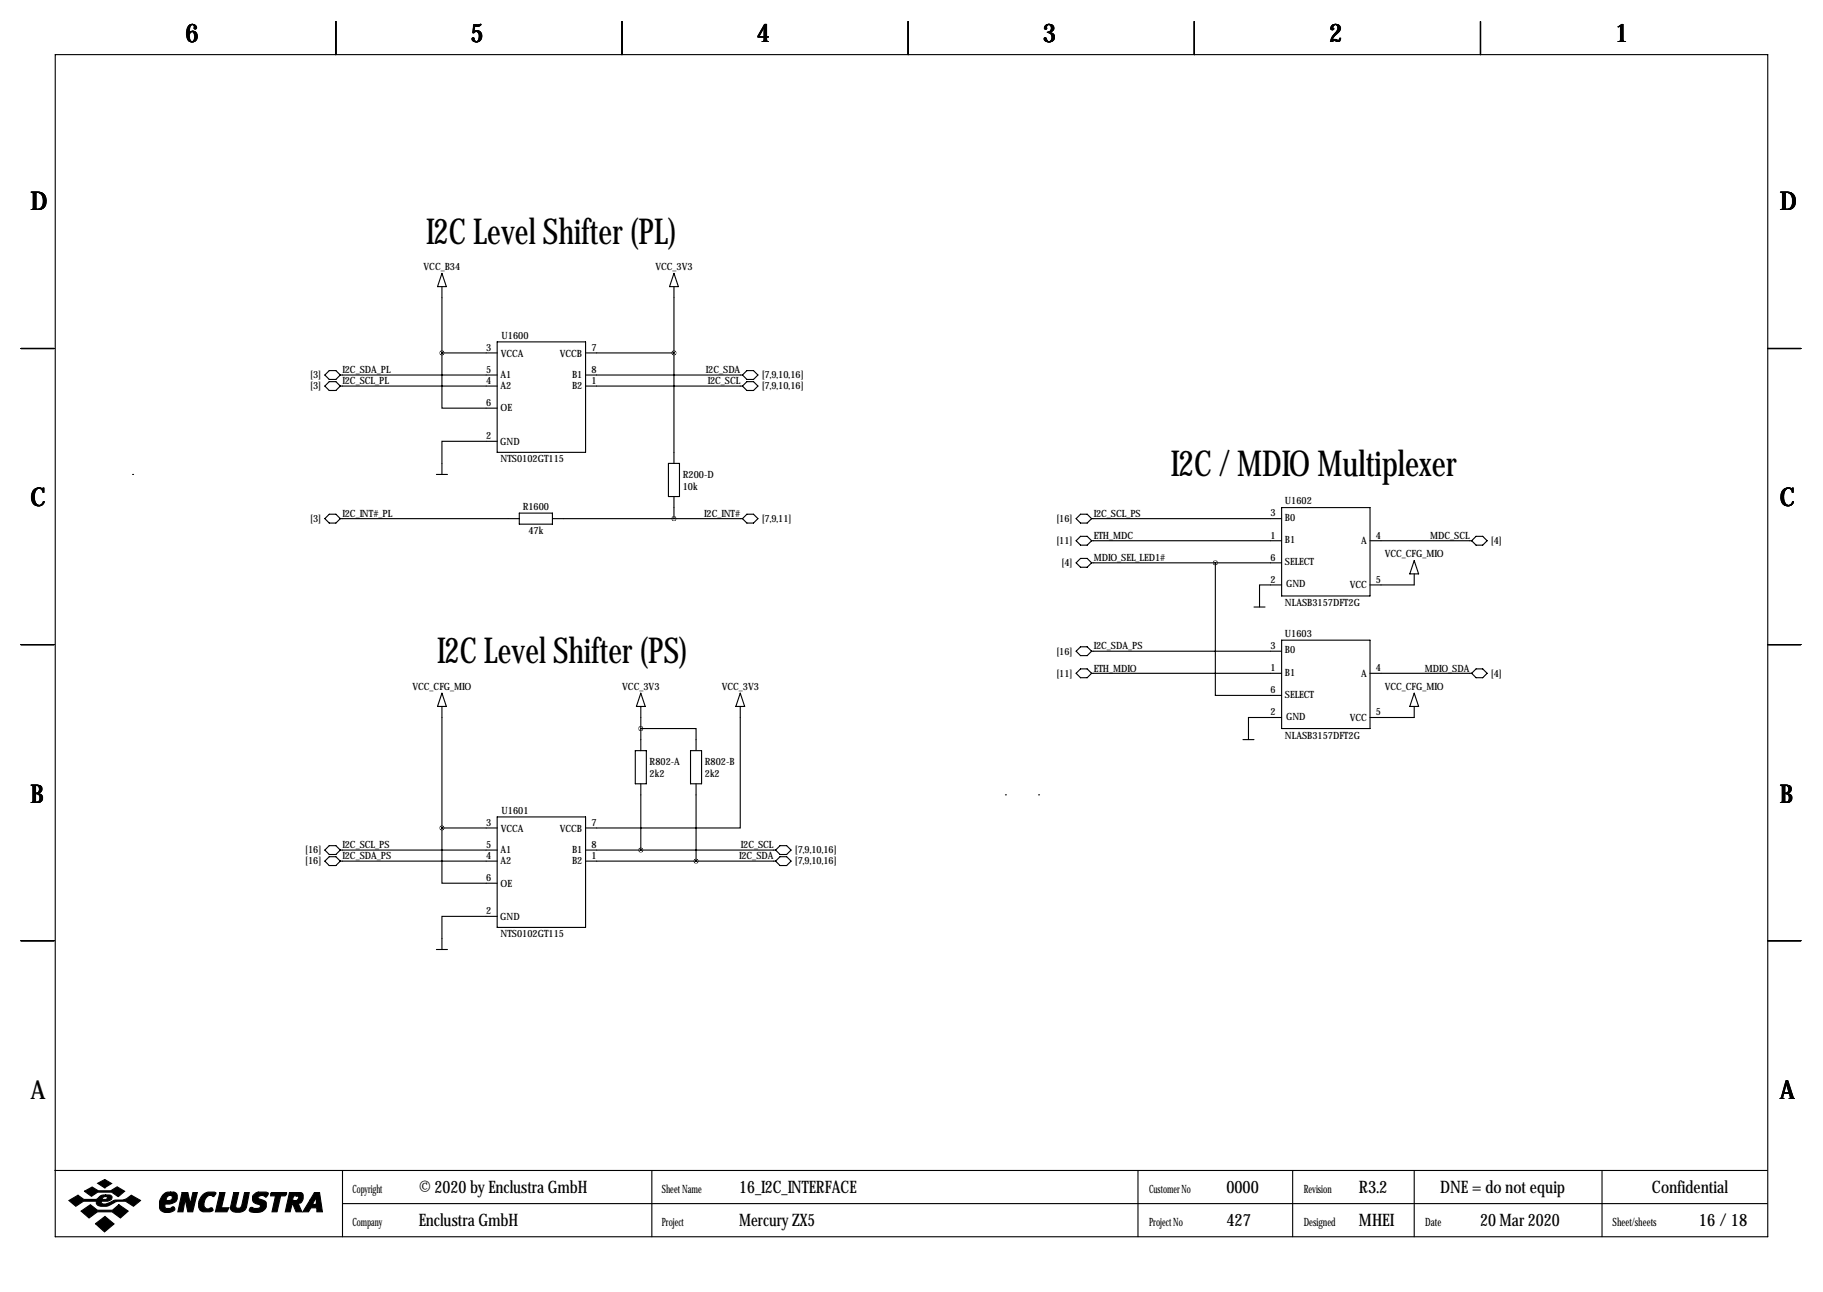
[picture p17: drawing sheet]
<svg xmlns="http://www.w3.org/2000/svg" width="419mm" height="297mm" viewBox="0 0 419 297" stroke-linecap="round" stroke-linejoin="round" font-family="sans-serif">
<defs><g id="words">
<g font-size="8.2">
<text x="98" y="56.1">I2C Level Shifter (PL)</text>
<text x="269.2" y="109.5">I2C / MDIO Multiplexer</text>
<text x="100.5" y="152.4">I2C Level Shifter (PS)</text>
</g>
<g font-size="5.9">
<text x="42.7" y="9.8">6</text>
<text x="108.2" y="9.8">5</text>
<text x="174" y="9.8">4</text>
<text x="239.8" y="9.8">3</text>
<text x="305.6" y="9.8">2</text>
<text x="371.3" y="9.8">1</text>
<text x="7" y="48.4">D</text>
<text x="409.2" y="48.4">D</text>
<text x="7" y="116.4">C</text>
<text x="409.2" y="116.4">C</text>
<text x="7" y="184.5">B</text>
<text x="409.2" y="184.5">B</text>
<text x="7" y="252.6">A</text>
<text x="409.2" y="252.6">A</text>
</g>
<g font-size="4">
<text x="96.3" y="274.2">© 2020 by Enclustra GmbH</text>
<text x="169.9" y="274.2">16_I2C_INTERFACE</text>
<text x="281.9" y="274.2">0000</text>
<text x="312.4" y="274.2">R3.2</text>
<text x="331.1" y="274.2">DNE = do not equip</text>
<text x="379.8" y="274.2">Confidential</text>
<text x="96.3" y="281.8">Enclustra GmbH</text>
<text x="169.9" y="281.8">Mercury ZX5</text>
<text x="281.9" y="281.8">427</text>
<text x="312.4" y="281.8">MHEI</text>
<text x="340.3" y="281.8">20 Mar 2020</text>
<text x="390.6" y="281.8">16/ 18</text>
</g>
<g font-size="2.6">
<text x="81" y="274.2">Copyright</text>
<text x="152.1" y="274.2">Sheet Name</text>
<text x="264.2" y="274.2">Customer No</text>
<text x="299.7" y="274.2">Revision</text>
<text x="81" y="281.8">Company</text>
<text x="152.1" y="281.8">Project</text>
<text x="264.2" y="281.8">Project No</text>
<text x="299.7" y="281.8">Designed</text>
<text x="327.7" y="281.8">Date</text>
<text x="370.7" y="281.8">Sheet/sheets</text>
</g>
<g font-size="2.3">
<text x="97.4" y="62.1">VCC_B34</text>
<text x="150.7" y="62.1">VCC_3V3</text>
<text x="115.3" y="77.8">U1600</text>
<text x="111.8" y="80.6">3</text>
<text x="115.1" y="82">VCCA</text>
<text x="128.7" y="82">VCCB</text>
<text x="136" y="80.6">7</text>
<text x="71.3" y="87">[3]</text>
<text x="71.3" y="89.5">[3]</text>
<text x="78.7" y="85.8">I2C_SDA_PL</text>
<text x="78.7" y="88.4">I2C_SCL_PL</text>
<text x="111.8" y="85.7">5</text>
<text x="111.8" y="88.3">4</text>
<text x="115.1" y="87">A1</text>
<text x="115.1" y="89.5">A2</text>
<text x="131.5" y="87">B1</text>
<text x="131.5" y="89.5">B2</text>
<text x="136" y="85.7">8</text>
<text x="136" y="88.3">1</text>
<text x="162.3" y="85.8">I2C_SDA</text>
<text x="162.7" y="88.4">I2C_SCL</text>
<text x="175.1" y="87">[7,9,10,16]</text>
<text x="175.1" y="89.5">[7,9,10,16]</text>
<text x="111.8" y="93.3">6</text>
<text x="115.1" y="94.6">OE</text>
<text x="111.8" y="101">2</text>
<text x="115" y="102.3">GND</text>
<text x="115.1" y="106.3">NTS0102GT115</text>
<text x="157" y="109.8">R200-D</text>
<text x="157" y="112.6">10k</text>
<text x="78.7" y="118.8">I2C_INT#_PL</text>
<text x="120.2" y="117.2">R1600</text>
<text x="161.9" y="118.8">I2C_INT#</text>
<text x="251.5" y="118.8">I2C_SCL_PS</text>
<text x="292.1" y="118.7">3</text>
<text x="295.4" y="119.8">B0</text>
<text x="295.4" y="115.9">U1602</text>
<text x="71.3" y="120">[3]</text>
<text x="121.5" y="122.8">47k</text>
<text x="175.1" y="120">[7,9,11]</text>
<text x="242.9" y="125.1">[11]</text>
<text x="242.9" y="120">[16]</text>
<text x="251.5" y="123.9">ETH_MDC</text>
<text x="292.1" y="123.8">1</text>
<text x="295.4" y="124.8">B1</text>
<text x="312.9" y="125.1">A</text>
<text x="316.3" y="123.8">4</text>
<text x="328.8" y="123.9">MDC_SCL</text>
<text x="342.7" y="125.1">[4]</text>
<text x="244" y="130.2">[4]</text>
<text x="251.5" y="129">MDIO_SEL_LED1#</text>
<text x="292.1" y="128.9">6</text>
<text x="295.4" y="129.9">SELECT</text>
<text x="318.3" y="128.1">VCC_CFG_MIO</text>
<text x="292.1" y="134">2</text>
<text x="295.7" y="135">GND</text>
<text x="310.3" y="135.2">VCC</text>
<text x="316.3" y="134">5</text>
<text x="295.4" y="139.3">NLASB3157DFT2G</text>
<text x="251.5" y="149.3">I2C_SDA_PS</text>
<text x="292.1" y="149.2">3</text>
<text x="295.4" y="146.4">U1603</text>
<text x="242.9" y="155.6">[11]</text>
<text x="242.9" y="150.5">[16]</text>
<text x="251.5" y="154.4">ETH_MDIO</text>
<text x="292.1" y="154.3">1</text>
<text x="295.4" y="150.2">B0</text>
<text x="295.4" y="155.3">B1</text>
<text x="312.9" y="155.6">A</text>
<text x="316.3" y="154.3">4</text>
<text x="327.6" y="154.4">MDIO_SDA</text>
<text x="342.7" y="155.6">[4]</text>
<text x="94.8" y="158.6">VCC_CFG_MIO</text>
<text x="143.1" y="158.6">VCC_3V3</text>
<text x="165.9" y="158.6">VCC_3V3</text>
<text x="292.1" y="159.4">6</text>
<text x="295.4" y="160.4">SELECT</text>
<text x="318.3" y="158.6">VCC_CFG_MIO</text>
<text x="292.1" y="164.5">2</text>
<text x="295.7" y="165.5">GND</text>
<text x="310.3" y="165.7">VCC</text>
<text x="316.3" y="164.5">5</text>
<text x="295.4" y="169.8">NLASB3157DFT2G</text>
<text x="149.4" y="175.9">R802-A</text>
<text x="149.4" y="178.7">2k2</text>
<text x="162.1" y="175.9">R802-B</text>
<text x="162.1" y="178.7">2k2</text>
<text x="111.8" y="189.9">3</text>
<text x="115.1" y="191.2">VCCA</text>
<text x="115.3" y="187.1">U1601</text>
<text x="128.7" y="191.2">VCCB</text>
<text x="136" y="189.9">7</text>
<text x="70.2" y="196.2">[16]</text>
<text x="78.7" y="195">I2C_SCL_PS</text>
<text x="78.7" y="197.6">I2C_SDA_PS</text>
<text x="111.8" y="194.9">5</text>
<text x="111.8" y="197.5">4</text>
<text x="115.1" y="196.2">A1</text>
<text x="131.5" y="196.2">B1</text>
<text x="136" y="194.9">8</text>
<text x="136" y="197.5">1</text>
<text x="169.9" y="197.6">I2C_SDA</text>
<text x="170.3" y="195">I2C_SCL</text>
<text x="182.7" y="196.2">[7,9,10,16]</text>
<text x="70.2" y="198.7">[16]</text>
<text x="111.8" y="202.6">6</text>
<text x="115.1" y="198.7">A2</text>
<text x="115.1" y="203.8">OE</text>
<text x="131.5" y="198.7">B2</text>
<text x="182.7" y="198.7">[7,9,10,16]</text>
<text x="111.8" y="210.2">2</text>
<text x="115" y="211.5">GND</text>
<text x="115.1" y="215.5">NTS0102GT115</text>
</g>
</g></defs>
<g fill="none" stroke="#000" stroke-width=".25">
<path d="M12.7 12.6h393.7v271.7h-393.7zM77.2 4.9v7.7M143 4.9v7.7M208.8 4.9v7.7M274.6 4.9v7.7M340.4 4.9v7.7M101.6 62.9l1 3h-2zM101.6 65.9v15.2M114.3 78.6h20.3v25.4h-20.3zM154.9 65.9v40.6M154.9 62.9l1.1 3h-2.1zM4.8 80.1h7.6"/>
<path d="M74.7 86.2l1-1h1.5l1 1-1 1h-1.5zM74.7 88.8l1-1.1h1.5l1 1.1-1 1h-1.5zM78.2 86.2h36.1M78.2 88.8h36.1M101.6 81.1v12.7h12.7M101.6 81.1h12.7M134.6 86.2h36.1M134.6 88.8h36.1M134.6 81.1h20.3M170.7 86.2l1-1h1.5l1 1-1 1h-1.5zM171.7 87.7h1.5l1 1.1-1 1h-1.5l-1-1zM406.4 80.1h7.6"/>
<path d="M30.5 109.1h.1M74.7 119.2l1-1h1.5l1 1-1 1.1h-1.5zM78.2 119.2h41.2M100.3 109.1h2.6M114.3 101.5h-12.7v7.6M119.4 118h7.6v2.5h-7.6zM127 119.2h43.7M153.7 106.5h2.5v7.7h-2.5zM154.9 114.2v5M170.7 119.2l1-1h1.5l1 1-1 1.1h-1.5zM248.4 118.2h1.5l1.1 1-1.1 1.1h-1.5l-1-1.1zM251 119.2h43.6"/>
<path d="M294.6 116.7h20.4v20.3h-20.4zM248.4 128.4h1.5l1.1 1-1.1 1h-1.5l-1-1zM248.4 123.3h1.5l1.1 1-1.1 1h-1.5l-1-1zM251 124.3h43.6M251 129.4h43.6M279.4 129.4v30.5h15.2M288.3 139.6h2.5M294.6 134.5h-5v5.1M315 124.3h23.3M325.1 131.9v2.6h-10.1M325.1 128.9l1 3h-2zM339.3 123.3h1.6l1 1-1 1h-1.6l-1-1z"/>
<path d="M4.8 148.2h7.6M101.6 159.4l1 3h-2zM147.3 159.4l1 3h-2zM170.2 159.4l1 3h-2zM248.4 153.8h1.5l1.1 1-1.1 1h-1.5l-1-1zM248.4 148.7h1.5l1.1 1-1.1 1h-1.5l-1-1zM251 149.7h43.6M251 154.8h43.6M294.6 147.2h20.4v20.3h-20.4zM315 154.8h23.3M325.1 159.4l1 3h-2zM338.3 154.8l1-1h1.6l1 1-1 1h-1.6z"/>
<path d="M406.4 148.2h7.6M101.6 162.4v28M146 172.6h2.6v7.6h-2.6zM147.3 167.5h12.7v5.1M147.3 162.4v10.2M158.7 172.6h2.6v7.6h-2.6zM170.2 162.4v28h-35.6M285.8 170h2.5M294.6 165h-7.6v5M325.1 162.4v2.6h-10.1M74.7 195.4l1-1h1.5l1 1-1 1.1h-1.5zM74.7 198l1-1h1.5l1 1-1 1h-1.5z"/>
<path d="M78.2 195.4h36.1M78.2 198h36.1M101.6 190.4v12.7h12.7M101.6 190.4h12.7M114.3 187.8h20.3v25.4h-20.3zM134.6 195.4h43.7M134.6 198h43.7M147.3 180.2v15.2M160 180.2v17.8M178.3 195.4l1-1h1.5l1.1 1-1.1 1.1h-1.5zM178.3 198l1-1h1.5l1.1 1-1.1 1h-1.5zM231.1 182.7h.1"/>
<path d="M238.8 182.7h.1M4.8 216.3h7.6M100.3 218.3h2.6M114.3 210.7h-12.7v7.6M406.4 216.3h7.6M12.6 269.1h393.7M78.7 269.1v15.2M78.7 276.7h327.6M149.9 269.1v15.2M261.6 269.1v15.2M297.2 269.1v15.2M325.1 269.1v15.2"/>
<path d="M368.3 269.1v15.2"/>
</g>
<g fill="#000" stroke="#000" stroke-width=".25">
<path d="M15.8 276l2.1-1.2 1.4 1h2.8l.3-.2a1.77 1.77 0 0 1 1.9-.9v.4l-.6 .2-.2 .5h.9l.3-.6-.4-.1v-.4h.9a.59 .59 0 0 1 .6 .7l-.2 .4-.8 .4h-1.4l-.1 .1 .1 .4a3.2 3.2 0 0 0 2.7-.7l.3-.1a4 4 0 0 0 3.8-1.1l2.1 1.2-1.6 1.3a4 4 0 0 0-5.5-.2 2.66 2.66 0 0 1-2.9-.2l-.1-.7h-3l-1.8 1.1zM19.4 273.9l1.8-1 1.4 .9h2.9l1.4-.9 1.8 1-1.5 1.2-1.5-1h-3.2l-1.5 .9zM22.5 272l1.6-.8 1.6 .9-1.6 1zM18.6 278.4l2.2-1.4 1.6 1.2h3.5l1.4-1.2 2.2 1.4-1.8 1.6-1.9-1.4h-3.4l-1.9 1.4zM37.4 274.7a1.75 1.75 0 0 1 1.8-.6v.7a.82 .82 0 0 0-.8 1.2h.6a.6 .6 0 0 0 .6-.5 .6 .6 0 0 0-.4-.7v-.7h.8l.5 .3a1.61 1.61 0 0 1 0 1.7 1.61 1.61 0 0 1-1.5 .7h-1v.9l.2 .1h.9l.7-.4 .4 .4a1.06 1.06 0 0 1-1.3 1 1.82 1.82 0 0 1-2.2-1.1 3.5 3.5 0 0 1 .7-3zM41.9 274.2h1.3l.5 2.6 .6-2.6h1.1l-1.1 4.4h-1.1l-.6-2.9-.5 2.9h-1.2zM46.7 274.6a2.78 2.78 0 0 1 2.9-.4l-.4 .9a1.32 1.32 0 0 0-2.1 .8l-.2 .8a.98 .98 0 0 0 1.1 1.2 .55 .55 0 0 1 .6-.2 .55 .55 0 0 1 .4 .6l-.7 .3-1.8-.1a1.79 1.79 0 0 1-.8-2.3zM50.5 274.2h1.2l-.8 3.5h1.7l-.4 .9h-2.7zM53.7 274.2h1.2l-.7 3.1a.73 .73 0 0 0 .7 .5 .73 .73 0 0 0 .7-.6l.6-3h1.1l-.7 3.4a2.28 2.28 0 0 1-3.6 .4v-.4zM58.3 274.7l.8-.6h2.1l.5 .2v.2l-.6 .7a.96 .96 0 0 0-1-.4 .96 .96 0 0 0-.8 .6l1.7 .8a1.71 1.71 0 0 1-.1 1.8 1.71 1.71 0 0 1-1.7 .8l-1.4-.2a.51 .51 0 0 1-.4-.7 .51 .51 0 0 1 .8-.2l1 .1a.52 .52 0 0 0 .6-.2 .52 .52 0 0 0-.2-.7 1.39 1.39 0 0 1-1.4-.6 1.39 1.39 0 0 1 .1-1.6zM62.2 274.4l.2-.2h3.5l-.1 .4-.3 .3h-1l-.8 3.7h-1.2l.8-3.7h-1.1zM66.5 274.2h1.7v.7h-.7l-.2 1.1h.9l.3-.3a.44 .44 0 0 0 .1-.5 .44 .44 0 0 0-.4-.3v-.7h1l.3 .2 .2 .3v.9a1.03 1.03 0 0 1-1.2 1l.9 2h-1.3l-.8-1.8h-.1l-.5 1.8h-1.1z"/>
<path d="M72.3 274.2h1.2l.6 4.4h-1.3v-.9h-1.3l-.6 .9h-1.3l1.7-2.7h1l-.4 .8 .2 .2h.4l.2-.2v-1.5l-.4 .7h-1zM21.9 281.3l2.2-1.6 2.1 1.7-2.2 1.8z"/>
</g>
<path d="M147.3 195.4a.05 .05 0 0 0 .1 0 .05 .05 0 0 0-.1 0zM147.3 167.5a.05 .05 0 0 0 .1 0 .05 .05 0 0 0-.1 0zM160 198a.05 .05 0 0 0 .1 0 .05 .05 0 0 0-.1 0zM154.9 81.1a.05 .05 0 0 0 .1 0 .05 .05 0 0 0-.1 0zM154.9 119.2a.05 .05 0 0 0 .1 0 .05 .05 0 0 0-.1 0z" fill="#000" stroke="#000" stroke-width="1"/>
<use href="#words"/>
</svg>
